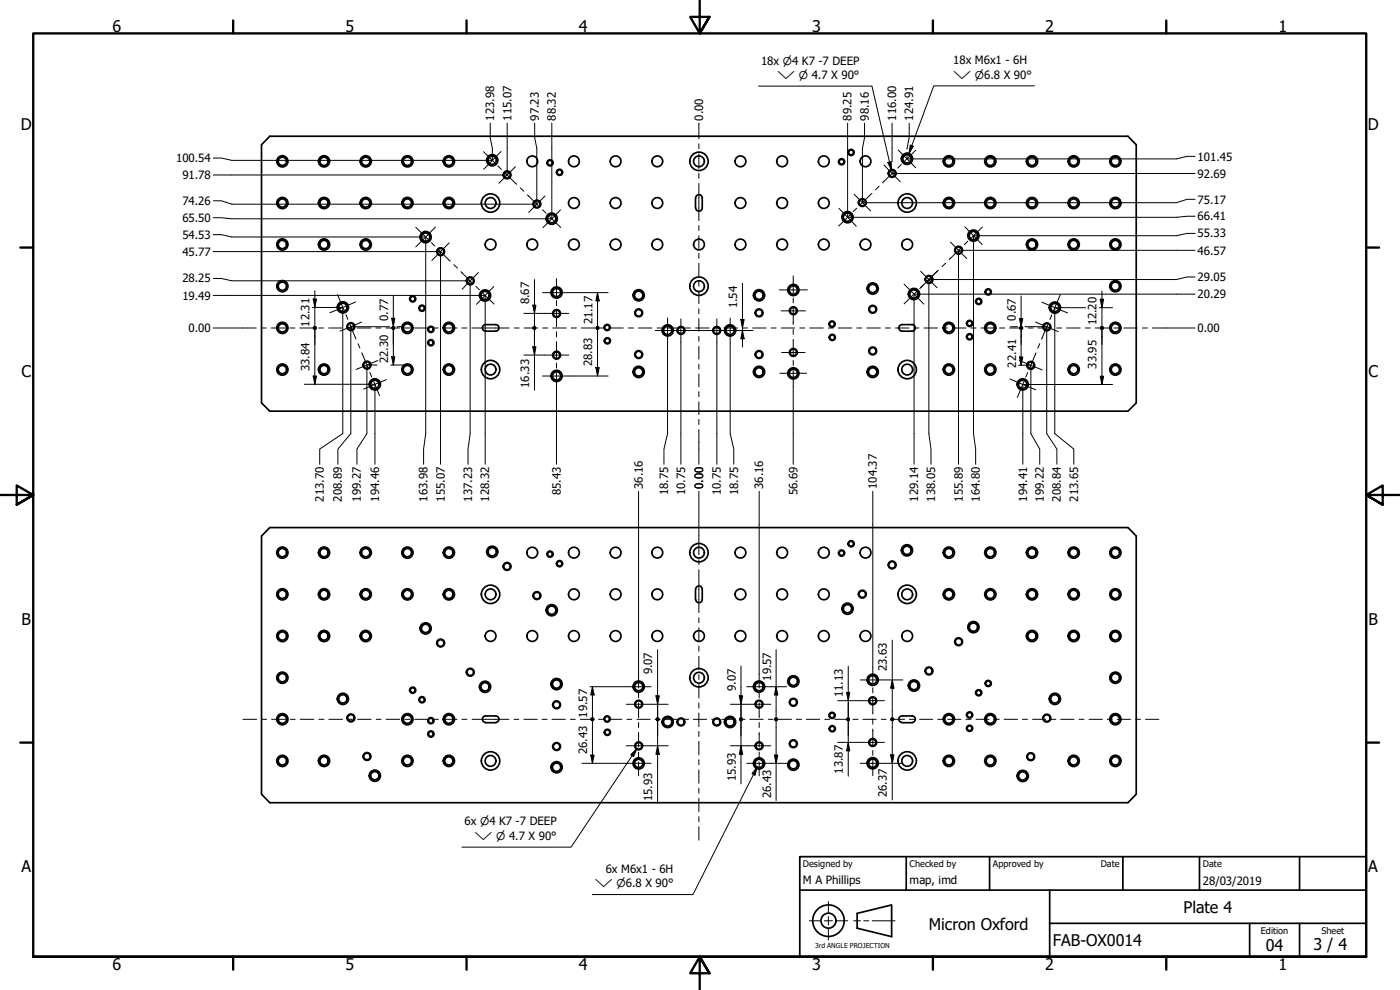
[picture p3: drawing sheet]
<svg xmlns="http://www.w3.org/2000/svg" width="420mm" height="297mm" viewBox="0 0 420 297" stroke-linecap="round" stroke-linejoin="round" font-family="sans-serif">
<defs><g id="words">
<g font-size="4.8">
<text x="33.7" y="9.6">6</text>
<text x="103.7" y="9.6">5</text>
<text x="173.7" y="9.6">4</text>
<text x="243.7" y="9.6">3</text>
<text x="313.7" y="9.6">2</text>
<text x="383.7" y="9.6">1</text>
<text x="6.2" y="38.9">D</text>
<text x="410.5" y="38.9">D</text>
<text x="6.4" y="113.1">C</text>
<text x="410.7" y="113.1">C</text>
<text x="6.4" y="187.4">B</text>
<text x="410.7" y="187.4">B</text>
<text x="6.4" y="261.7">A</text>
<text x="410.7" y="261.7">A</text>
<text x="355.2" y="273.9">Plate 4</text>
<text x="278.8" y="279">Micron Oxford</text>
<text x="316" y="283.8">FAB-OX0014</text>
<text x="379.9" y="285.3">04</text>
<text x="394.2" y="285">3 / 4</text>
<text x="33.7" y="290.9">6</text>
<text x="103.7" y="290.9">5</text>
<text x="173.7" y="290.9">4</text>
<text x="243.7" y="290.9">3</text>
<text x="313.7" y="290.9">2</text>
<text x="383.7" y="290.9">1</text>
</g>
<g font-size="3.4">
<text x="228.4" y="19.4">18x ⌀4 K7 -7 DEEP</text>
<text x="286.1" y="19.2">18x M6x1 - 6H</text>
<text x="148.3" y="36.2" transform="rotate(-90 148.3 36.2)">123.98</text>
<text x="153.5" y="36.2" transform="rotate(-90 153.5 36.2)">115.07</text>
<text x="161.7" y="36.2" transform="rotate(-90 161.7 36.2)">97.23</text>
<text x="166.8" y="36.2" transform="rotate(-90 166.8 36.2)">88.32</text>
<text x="211" y="36.2" transform="rotate(-90 211 36.2)">0.00</text>
<text x="255.6" y="36.2" transform="rotate(-90 255.6 36.2)">89.25</text>
<text x="260.7" y="36.2" transform="rotate(-90 260.7 36.2)">98.16</text>
<text x="269" y="36.2" transform="rotate(-90 269 36.2)">116.00</text>
<text x="274.1" y="36.2" transform="rotate(-90 274.1 36.2)">124.91</text>
<text x="52.8" y="48.6">100.54</text>
<text x="54.7" y="53.8">91.78</text>
<text x="359.4" y="53.3">92.69</text>
<text x="359.4" y="48.2">101.45</text>
<text x="54.7" y="61.5">74.26</text>
<text x="359.4" y="61.1">75.17</text>
<text x="54.7" y="71.7">54.53</text>
<text x="54.7" y="66.6">65.50</text>
<text x="359.4" y="71.2">55.33</text>
<text x="359.4" y="66.2">66.41</text>
<text x="54.7" y="76.8">45.77</text>
<text x="359.4" y="76.4">46.57</text>
<text x="54.7" y="89.9">19.49</text>
<text x="54.7" y="84.8">28.25</text>
<text x="359.4" y="89.5">20.29</text>
<text x="359.4" y="84.4">29.05</text>
<text x="158.8" y="91.3" transform="rotate(-90 158.8 91.3)">8.67</text>
<text x="221.2" y="92.4" transform="rotate(-90 221.2 92.4)">1.54</text>
<text x="56.6" y="99.6">0.00</text>
<text x="92.9" y="98" transform="rotate(-90 92.9 98)">12.31</text>
<text x="116.5" y="96.3" transform="rotate(-90 116.5 96.3)">0.77</text>
<text x="177.8" y="97.3" transform="rotate(-90 177.8 97.3)">21.17</text>
<text x="304.9" y="96.3" transform="rotate(-90 304.9 96.3)">0.67</text>
<text x="329.1" y="97.6" transform="rotate(-90 329.1 97.6)">12.20</text>
<text x="359.4" y="99.6">0.00</text>
<text x="92.9" y="111.4" transform="rotate(-90 92.9 111.4)">33.84</text>
<text x="116.5" y="109" transform="rotate(-90 116.5 109)">22.30</text>
<text x="177.7" y="109.9" transform="rotate(-90 177.7 109.9)">28.83</text>
<text x="304.9" y="110.3" transform="rotate(-90 304.9 110.3)">22.41</text>
<text x="329.1" y="110.6" transform="rotate(-90 329.1 110.6)">33.95</text>
<text x="158.8" y="116.3" transform="rotate(-90 158.8 116.3)">16.33</text>
<text x="168.3" y="148.6" transform="rotate(-90 168.3 148.6)">85.43</text>
<text x="192.9" y="146.7" transform="rotate(-90 192.9 146.7)">36.16</text>
<text x="200.5" y="148.6" transform="rotate(-90 200.5 148.6)">18.75</text>
<text x="205.6" y="148.6" transform="rotate(-90 205.6 148.6)">10.75</text>
<text x="211" y="146.7" transform="rotate(-90 211 146.7)">0.00</text>
<text x="216.3" y="148.6" transform="rotate(-90 216.3 148.6)">10.75</text>
<text x="221.5" y="148.6" transform="rotate(-90 221.5 148.6)">18.75</text>
<text x="229" y="146.7" transform="rotate(-90 229 146.7)">36.16</text>
<text x="239.3" y="148.6" transform="rotate(-90 239.3 148.6)">56.69</text>
<text x="263.1" y="146.7" transform="rotate(-90 263.1 146.7)">104.37</text>
<text x="97.2" y="150.5" transform="rotate(-90 97.2 150.5)">213.70</text>
<text x="102.6" y="150.5" transform="rotate(-90 102.6 150.5)">208.89</text>
<text x="108.3" y="150.5" transform="rotate(-90 108.3 150.5)">199.27</text>
<text x="113.8" y="150.5" transform="rotate(-90 113.8 150.5)">194.46</text>
<text x="128.3" y="150.5" transform="rotate(-90 128.3 150.5)">163.98</text>
<text x="133.5" y="150.5" transform="rotate(-90 133.5 150.5)">155.07</text>
<text x="141.7" y="150.5" transform="rotate(-90 141.7 150.5)">137.23</text>
<text x="146.8" y="150.5" transform="rotate(-90 146.8 150.5)">128.32</text>
<text x="275.6" y="150.5" transform="rotate(-90 275.6 150.5)">129.14</text>
<text x="280.7" y="150.5" transform="rotate(-90 280.7 150.5)">138.05</text>
<text x="288.9" y="150.5" transform="rotate(-90 288.9 150.5)">155.89</text>
<text x="294.1" y="150.5" transform="rotate(-90 294.1 150.5)">164.80</text>
<text x="308.2" y="150.5" transform="rotate(-90 308.2 150.5)">194.41</text>
<text x="313.3" y="150.5" transform="rotate(-90 313.3 150.5)">199.22</text>
<text x="318.4" y="150.5" transform="rotate(-90 318.4 150.5)">208.84</text>
<text x="323.5" y="150.5" transform="rotate(-90 323.5 150.5)">213.65</text>
<text x="195.8" y="202.4" transform="rotate(-90 195.8 202.4)">9.07</text>
<text x="266.2" y="201.4" transform="rotate(-90 266.2 201.4)">23.63</text>
<text x="220.8" y="207.2" transform="rotate(-90 220.8 207.2)">9.07</text>
<text x="231.4" y="204.3" transform="rotate(-90 231.4 204.3)">19.57</text>
<text x="253" y="209.2" transform="rotate(-90 253 209.2)">11.13</text>
<text x="176.2" y="215.3" transform="rotate(-90 176.2 215.3)">19.57</text>
<text x="176.2" y="226.3" transform="rotate(-90 176.2 226.3)">26.43</text>
<text x="253" y="232.1" transform="rotate(-90 253 232.1)">13.87</text>
<text x="220.8" y="234.4" transform="rotate(-90 220.8 234.4)">15.93</text>
<text x="231.4" y="239.4" transform="rotate(-90 231.4 239.4)">26.43</text>
<text x="266.2" y="239.3" transform="rotate(-90 266.2 239.3)">26.37</text>
<text x="195.8" y="240.3" transform="rotate(-90 195.8 240.3)">15.93</text>
<text x="139.4" y="247.6">6x ⌀4 K7 -7 DEEP</text>
<text x="181.8" y="261.9">6x M6x1 - 6H</text>
<text x="241" y="265.4">M A Phillips</text>
<text x="273" y="265.4">map, imd</text>
<text x="361" y="265.5">28/03/2019</text>
</g>
<g font-size="3.2">
<text x="233.2" y="23.7">⌵ ⌀ 4.7 X 90°</text>
<text x="286.1" y="23.6">⌵ ⌀6.8 X 90°</text>
<text x="142.4" y="252">⌵ ⌀ 4.7 X 90°</text>
<text x="178.5" y="266.2">⌵ ⌀6.8 X 90°</text>
</g>
<g font-size="2.7">
<text x="241" y="260.1">Designed by</text>
<text x="273" y="260.1">Checked by</text>
<text x="298" y="260.1">Approved by</text>
<text x="330.3" y="260">Date</text>
<text x="361" y="260">Date</text>
<text x="378.4" y="280.1">Edition</text>
<text x="396.6" y="280.1">Sheet</text>
</g>
<text font-size="2" x="244.6" y="284.5">3rd ANGLE PROJECTION</text>
</g></defs>
<!-- layer: Visible (ISO) -->
<g fill="none" stroke="#000" stroke-width=".51">
<path d="M81 40.9h257.5l2.5 2.5v77.5l-2.5 2.5h-257.5l-2.5-2.5v-77.5zM208.7 59.4v3M208.8 59.4a.98 .98 0 0 1 1-1 .98 .98 0 0 1 1 1M210.8 59.4v3M208.8 62.4a.98 .98 0 0 0 1 1 .98 .98 0 0 0 1-1M86 85.9a1.24 1.24 0 0 0-1.8-1.2 1.24 1.24 0 0 0-.3 2.1 1.24 1.24 0 0 0 2-.5l.1-.4M145.7 99.4h3M145.7 97.4h3M145.8 97.4a.98 .98 0 0 0-1 1 .98 .98 0 0 0 1 1M148.7 97.4a.98 .98 0 0 1 1 1 .98 .98 0 0 1-1 1M211.4 85.9a1.62 1.62 0 0 0-2.3-1.5 1.62 1.62 0 0 0-.4 2.7 1.62 1.62 0 0 0 2.6-.8l.1-.4M270.7 97.4a.98 .98 0 0 0-1 1 .98 .98 0 0 0 1 1"/>
<path d="M270.8 99.4h2.9M270.8 97.4h2.9M273.7 97.4a.98 .98 0 0 1 1 1 .98 .98 0 0 1-1 1M336 85.9a1.24 1.24 0 0 0-1.8-1.2 1.24 1.24 0 0 0-.3 2.1 1.24 1.24 0 0 0 2-.5l.1-.4M81 158.3h257.5l2.5 2.5v77.5l-2.5 2.5h-257.5l-2.5-2.5v-77.5zM208.7 176.8v3M208.8 176.8a.98 .98 0 0 1 1-1 .98 .98 0 0 1 1 1M210.8 176.8v3a.98 .98 0 0 1-1 1 .98 .98 0 0 1-1-1M254.5 163.1a.92 .92 0 0 1 1.3-.8 .92 .92 0 0 1 .3 1.5 .92 .92 0 0 1-1.5-.3l-.1-.4M145.7 216.8h3M145.7 214.8h3M145.8 214.8a.98 .98 0 0 0-1 1 .98 .98 0 0 0 1 1"/>
<path d="M148.7 214.8a.98 .98 0 0 1 1 1 .98 .98 0 0 1-1 1M270.7 214.8a.98 .98 0 0 0-1 1 .98 .98 0 0 0 1 1M270.8 216.8h2.9M270.8 214.8h2.9M273.7 214.8a.98 .98 0 0 1 1 1 .98 .98 0 0 1-1 1"/>
<circle cx="84.7" cy="48.4" r="1.24"/>
<circle cx="84.7" cy="48.4" r="1.68"/>
<circle cx="97.3" cy="48.4" r="1.24"/>
<circle cx="97.3" cy="48.4" r="1.68"/>
<circle cx="109.8" cy="48.4" r="1.24"/>
<circle cx="109.8" cy="48.4" r="1.68"/>
<circle cx="122.3" cy="48.4" r="1.24"/>
<circle cx="122.3" cy="48.4" r="1.68"/>
<circle cx="134.7" cy="48.4" r="1.24"/>
<circle cx="134.7" cy="48.4" r="1.68"/>
<circle cx="147.7" cy="48.1" r="1.24"/>
<circle cx="147.7" cy="48.1" r="1.68"/>
<circle cx="152.2" cy="52.5" r=".98"/>
<circle cx="152.2" cy="52.5" r="1.17"/>
<circle cx="159.7" cy="48.4" r="1.62"/>
<circle cx="165.1" cy="48.8" r=".73"/>
<circle cx="165.1" cy="48.8" r=".92"/>
<circle cx="167.9" cy="51.7" r=".73"/>
<circle cx="167.9" cy="51.7" r=".92"/>
<circle cx="172.2" cy="48.4" r="1.62"/>
<circle cx="184.8" cy="48.4" r="1.62"/>
<circle cx="197.3" cy="48.4" r="1.62"/>
<circle cx="209.8" cy="48.4" r="1.62"/>
<circle cx="209.8" cy="48.4" r="2.76"/>
<circle cx="222.2" cy="48.4" r="1.62"/>
<circle cx="234.7" cy="48.4" r="1.62"/>
<circle cx="247.2" cy="48.4" r="1.62"/>
<circle cx="252.6" cy="48.5" r=".73"/>
<circle cx="252.6" cy="48.5" r=".92"/>
<circle cx="255.4" cy="45.7" r=".73"/>
<circle cx="255.4" cy="45.7" r=".92"/>
<circle cx="259.7" cy="48.4" r="1.62"/>
<circle cx="267.7" cy="52" r=".98"/>
<circle cx="267.7" cy="52" r="1.17"/>
<circle cx="272.2" cy="47.6" r="1.24"/>
<circle cx="272.2" cy="47.6" r="1.68"/>
<circle cx="284.8" cy="48.4" r="1.24"/>
<circle cx="284.8" cy="48.4" r="1.68"/>
<circle cx="297.2" cy="48.4" r="1.24"/>
<circle cx="297.2" cy="48.4" r="1.68"/>
<circle cx="309.7" cy="48.4" r="1.24"/>
<circle cx="309.7" cy="48.4" r="1.68"/>
<circle cx="322.2" cy="48.4" r="1.24"/>
<circle cx="322.2" cy="48.4" r="1.68"/>
<circle cx="334.7" cy="48.4" r="1.24"/>
<circle cx="334.7" cy="48.4" r="1.68"/>
<circle cx="84.7" cy="60.9" r="1.24"/>
<circle cx="84.7" cy="73.4" r="1.24"/>
<circle cx="84.7" cy="73.4" r="1.68"/>
<circle cx="84.7" cy="60.9" r="1.68"/>
<circle cx="97.3" cy="60.9" r="1.24"/>
<circle cx="97.3" cy="73.4" r="1.24"/>
<circle cx="97.3" cy="73.4" r="1.68"/>
<circle cx="97.3" cy="60.9" r="1.68"/>
<circle cx="109.8" cy="60.9" r="1.24"/>
<circle cx="109.8" cy="73.4" r="1.24"/>
<circle cx="109.8" cy="73.4" r="1.68"/>
<circle cx="109.8" cy="60.9" r="1.68"/>
<circle cx="122.3" cy="60.9" r="1.24"/>
<circle cx="122.3" cy="60.9" r="1.68"/>
<circle cx="127.7" cy="71.1" r="1.24"/>
<circle cx="127.7" cy="71.1" r="1.68"/>
<circle cx="132.2" cy="75.5" r=".98"/>
<circle cx="132.2" cy="75.5" r="1.17"/>
<circle cx="134.7" cy="60.9" r="1.24"/>
<circle cx="134.7" cy="60.9" r="1.68"/>
<circle cx="147.2" cy="60.9" r="1.62"/>
<circle cx="147.2" cy="73.4" r="1.62"/>
<circle cx="147.2" cy="60.9" r="2.76"/>
<circle cx="159.7" cy="73.4" r="1.62"/>
<circle cx="161.1" cy="61.2" r=".98"/>
<circle cx="161.1" cy="61.2" r="1.17"/>
<circle cx="165.6" cy="65.6" r="1.24"/>
<circle cx="165.6" cy="65.6" r="1.68"/>
<circle cx="172.2" cy="73.4" r="1.62"/>
<circle cx="172.2" cy="60.9" r="1.62"/>
<circle cx="184.8" cy="60.9" r="1.62"/>
<circle cx="184.8" cy="73.4" r="1.62"/>
<circle cx="197.3" cy="73.4" r="1.62"/>
<circle cx="197.3" cy="60.9" r="1.62"/>
<circle cx="209.8" cy="73.4" r="1.62"/>
<circle cx="222.2" cy="73.4" r="1.62"/>
<circle cx="222.2" cy="60.9" r="1.62"/>
<circle cx="234.7" cy="73.4" r="1.62"/>
<circle cx="234.7" cy="60.9" r="1.62"/>
<circle cx="247.2" cy="60.9" r="1.62"/>
<circle cx="247.2" cy="73.4" r="1.62"/>
<circle cx="254.3" cy="65.2" r="1.24"/>
<circle cx="254.3" cy="65.2" r="1.68"/>
<circle cx="258.8" cy="60.8" r=".98"/>
<circle cx="258.8" cy="60.8" r="1.17"/>
<circle cx="259.7" cy="73.4" r="1.62"/>
<circle cx="272.3" cy="60.9" r="1.62"/>
<circle cx="272.3" cy="73.4" r="1.62"/>
<circle cx="272.3" cy="60.9" r="2.76"/>
<circle cx="284.8" cy="60.9" r="1.24"/>
<circle cx="284.8" cy="60.9" r="1.68"/>
<circle cx="287.7" cy="75.1" r=".98"/>
<circle cx="287.7" cy="75.1" r="1.17"/>
<circle cx="292.1" cy="70.7" r="1.24"/>
<circle cx="292.1" cy="70.7" r="1.68"/>
<circle cx="297.2" cy="60.9" r="1.24"/>
<circle cx="297.2" cy="60.9" r="1.68"/>
<circle cx="309.7" cy="60.9" r="1.24"/>
<circle cx="309.7" cy="73.4" r="1.24"/>
<circle cx="309.7" cy="73.4" r="1.68"/>
<circle cx="309.7" cy="60.9" r="1.68"/>
<circle cx="322.2" cy="60.9" r="1.24"/>
<circle cx="322.2" cy="73.4" r="1.24"/>
<circle cx="322.2" cy="60.9" r="1.68"/>
<circle cx="322.2" cy="73.4" r="1.68"/>
<circle cx="334.7" cy="60.9" r="1.24"/>
<circle cx="334.7" cy="73.4" r="1.24"/>
<circle cx="334.7" cy="73.4" r="1.68"/>
<circle cx="334.7" cy="60.9" r="1.68"/>
<circle cx="84.7" cy="98.4" r="1.24"/>
<circle cx="84.7" cy="85.9" r="1.68"/>
<circle cx="84.7" cy="98.4" r="1.68"/>
<circle cx="102.9" cy="92.2" r="1.24"/>
<circle cx="102.9" cy="92.2" r="1.68"/>
<circle cx="105.3" cy="98" r=".98"/>
<circle cx="105.3" cy="98" r="1.17"/>
<circle cx="122.3" cy="98.4" r="1.24"/>
<circle cx="122.3" cy="98.4" r="1.68"/>
<circle cx="123.9" cy="89.7" r=".73"/>
<circle cx="123.9" cy="89.7" r=".92"/>
<circle cx="126.7" cy="92.5" r=".73"/>
<circle cx="126.7" cy="92.5" r=".92"/>
<circle cx="129.3" cy="98.8" r=".73"/>
<circle cx="129.3" cy="98.8" r=".92"/>
<circle cx="134.7" cy="98.4" r="1.24"/>
<circle cx="134.7" cy="98.4" r="1.68"/>
<circle cx="141.1" cy="84.3" r=".98"/>
<circle cx="141.1" cy="84.3" r="1.17"/>
<circle cx="145.6" cy="88.7" r="1.24"/>
<circle cx="145.6" cy="88.7" r="1.68"/>
<circle cx="167" cy="87.8" r="1.24"/>
<circle cx="167" cy="94.1" r=".98"/>
<circle cx="167" cy="94.1" r="1.17"/>
<circle cx="167" cy="87.8" r="1.68"/>
<circle cx="182.2" cy="98.3" r=".73"/>
<circle cx="182.2" cy="98.3" r=".92"/>
<circle cx="191.7" cy="88.6" r="1.24"/>
<circle cx="191.7" cy="93.9" r=".98"/>
<circle cx="191.7" cy="93.9" r="1.17"/>
<circle cx="191.7" cy="88.6" r="1.68"/>
<circle cx="200.4" cy="99.1" r="1.24"/>
<circle cx="200.4" cy="99.1" r="1.68"/>
<circle cx="204.4" cy="99.1" r=".98"/>
<circle cx="204.4" cy="99.1" r="1.17"/>
<circle cx="209.8" cy="85.9" r="2.76"/>
<circle cx="215.1" cy="99.1" r=".98"/>
<circle cx="215.1" cy="99.1" r="1.17"/>
<circle cx="219.1" cy="99.1" r="1.24"/>
<circle cx="219.1" cy="99.1" r="1.68"/>
<circle cx="227.8" cy="88.6" r="1.24"/>
<circle cx="227.8" cy="93.9" r=".98"/>
<circle cx="227.8" cy="93.9" r="1.17"/>
<circle cx="227.8" cy="88.6" r="1.68"/>
<circle cx="238.1" cy="87" r="1.24"/>
<circle cx="238.1" cy="93.2" r=".98"/>
<circle cx="238.1" cy="93.2" r="1.17"/>
<circle cx="238.1" cy="87" r="1.68"/>
<circle cx="249.7" cy="97.2" r=".73"/>
<circle cx="249.7" cy="97.2" r=".92"/>
<circle cx="261.9" cy="86.6" r="1.24"/>
<circle cx="261.9" cy="92.8" r=".98"/>
<circle cx="261.9" cy="92.8" r="1.17"/>
<circle cx="261.9" cy="86.6" r="1.68"/>
<circle cx="274.3" cy="88.2" r="1.24"/>
<circle cx="274.3" cy="88.2" r="1.68"/>
<circle cx="278.8" cy="83.8" r=".98"/>
<circle cx="278.8" cy="83.8" r="1.17"/>
<circle cx="284.8" cy="98.4" r="1.24"/>
<circle cx="284.8" cy="98.4" r="1.68"/>
<circle cx="291" cy="97" r=".73"/>
<circle cx="291" cy="97" r=".92"/>
<circle cx="293.7" cy="90.4" r=".73"/>
<circle cx="293.7" cy="90.4" r=".92"/>
<circle cx="296.6" cy="87.6" r=".73"/>
<circle cx="296.6" cy="87.6" r=".92"/>
<circle cx="297.2" cy="98.4" r="1.24"/>
<circle cx="297.2" cy="98.4" r="1.68"/>
<circle cx="314.2" cy="98.1" r=".98"/>
<circle cx="314.2" cy="98.1" r="1.17"/>
<circle cx="316.6" cy="92.3" r="1.24"/>
<circle cx="316.6" cy="92.3" r="1.68"/>
<circle cx="334.7" cy="98.4" r="1.24"/>
<circle cx="334.7" cy="85.9" r="1.68"/>
<circle cx="334.7" cy="98.4" r="1.68"/>
<circle cx="84.7" cy="110.9" r="1.24"/>
<circle cx="84.7" cy="110.9" r="1.68"/>
<circle cx="97.3" cy="110.9" r="1.24"/>
<circle cx="97.3" cy="110.9" r="1.68"/>
<circle cx="110.1" cy="109.6" r=".98"/>
<circle cx="110.1" cy="109.6" r="1.17"/>
<circle cx="112.5" cy="115.3" r="1.24"/>
<circle cx="112.5" cy="115.3" r="1.68"/>
<circle cx="122.3" cy="110.9" r="1.24"/>
<circle cx="122.3" cy="110.9" r="1.68"/>
<circle cx="129.3" cy="102.8" r=".73"/>
<circle cx="129.3" cy="102.8" r=".92"/>
<circle cx="134.7" cy="110.9" r="1.24"/>
<circle cx="134.7" cy="110.9" r="1.68"/>
<circle cx="147.2" cy="110.9" r="1.62"/>
<circle cx="147.2" cy="110.9" r="2.76"/>
<circle cx="167" cy="112.8" r="1.24"/>
<circle cx="167" cy="106.6" r=".98"/>
<circle cx="167" cy="106.6" r="1.17"/>
<circle cx="167" cy="112.8" r="1.68"/>
<circle cx="182.3" cy="102.3" r=".73"/>
<circle cx="182.3" cy="102.3" r=".92"/>
<circle cx="191.7" cy="111.6" r="1.24"/>
<circle cx="191.7" cy="106.4" r=".98"/>
<circle cx="191.7" cy="106.4" r="1.17"/>
<circle cx="191.7" cy="111.6" r="1.68"/>
<circle cx="227.8" cy="111.6" r="1.24"/>
<circle cx="227.8" cy="106.4" r=".98"/>
<circle cx="227.8" cy="106.4" r="1.17"/>
<circle cx="227.8" cy="111.6" r="1.68"/>
<circle cx="238.1" cy="112" r="1.24"/>
<circle cx="238.1" cy="105.7" r=".98"/>
<circle cx="238.1" cy="105.7" r="1.17"/>
<circle cx="238.1" cy="112" r="1.68"/>
<circle cx="249.8" cy="101.2" r=".73"/>
<circle cx="249.8" cy="101.2" r=".92"/>
<circle cx="261.9" cy="111.6" r="1.24"/>
<circle cx="261.9" cy="105.3" r=".98"/>
<circle cx="261.9" cy="105.3" r="1.17"/>
<circle cx="261.9" cy="111.6" r="1.68"/>
<circle cx="272.3" cy="110.9" r="1.62"/>
<circle cx="272.3" cy="110.9" r="2.76"/>
<circle cx="284.8" cy="110.9" r="1.24"/>
<circle cx="284.8" cy="110.9" r="1.68"/>
<circle cx="291" cy="101" r=".73"/>
<circle cx="291" cy="101" r=".92"/>
<circle cx="297.2" cy="110.9" r="1.24"/>
<circle cx="297.2" cy="110.9" r="1.68"/>
<circle cx="306.9" cy="115.3" r="1.24"/>
<circle cx="306.9" cy="115.3" r="1.68"/>
<circle cx="309.3" cy="109.6" r=".98"/>
<circle cx="309.3" cy="109.6" r="1.17"/>
<circle cx="322.2" cy="110.9" r="1.24"/>
<circle cx="322.2" cy="110.9" r="1.68"/>
<circle cx="334.7" cy="110.9" r="1.24"/>
<circle cx="334.7" cy="110.9" r="1.68"/>
<circle cx="84.7" cy="165.8" r="1.24"/>
<circle cx="84.7" cy="178.3" r="1.24"/>
<circle cx="84.7" cy="165.8" r="1.68"/>
<circle cx="84.7" cy="178.3" r="1.68"/>
<circle cx="97.3" cy="165.8" r="1.24"/>
<circle cx="97.3" cy="178.3" r="1.24"/>
<circle cx="97.3" cy="178.3" r="1.68"/>
<circle cx="97.3" cy="165.8" r="1.68"/>
<circle cx="109.8" cy="165.8" r="1.24"/>
<circle cx="109.8" cy="178.3" r="1.24"/>
<circle cx="109.8" cy="178.3" r="1.68"/>
<circle cx="109.8" cy="165.8" r="1.68"/>
<circle cx="122.3" cy="165.8" r="1.24"/>
<circle cx="122.3" cy="178.3" r="1.24"/>
<circle cx="122.3" cy="178.3" r="1.68"/>
<circle cx="122.3" cy="165.8" r="1.68"/>
<circle cx="134.7" cy="165.8" r="1.24"/>
<circle cx="134.7" cy="178.3" r="1.24"/>
<circle cx="134.7" cy="178.3" r="1.68"/>
<circle cx="134.7" cy="165.8" r="1.68"/>
<circle cx="147.2" cy="178.3" r="1.62"/>
<circle cx="147.2" cy="178.3" r="2.76"/>
<circle cx="147.7" cy="165.6" r="1.24"/>
<circle cx="147.7" cy="165.6" r="1.68"/>
<circle cx="152.2" cy="169.9" r=".98"/>
<circle cx="152.2" cy="169.9" r="1.17"/>
<circle cx="159.7" cy="165.8" r="1.62"/>
<circle cx="161.1" cy="178.7" r=".98"/>
<circle cx="161.1" cy="178.7" r="1.17"/>
<circle cx="165.1" cy="166.3" r=".73"/>
<circle cx="165.1" cy="166.3" r=".92"/>
<circle cx="167.9" cy="169.1" r=".73"/>
<circle cx="167.9" cy="169.1" r=".92"/>
<circle cx="172.2" cy="165.8" r="1.62"/>
<circle cx="172.2" cy="178.3" r="1.62"/>
<circle cx="184.8" cy="178.3" r="1.62"/>
<circle cx="184.8" cy="165.8" r="1.62"/>
<circle cx="197.3" cy="178.3" r="1.62"/>
<circle cx="197.3" cy="165.8" r="1.62"/>
<circle cx="209.8" cy="165.8" r="1.62"/>
<circle cx="209.8" cy="165.8" r="2.76"/>
<circle cx="222.2" cy="165.8" r="1.62"/>
<circle cx="222.2" cy="178.3" r="1.62"/>
<circle cx="234.7" cy="178.3" r="1.62"/>
<circle cx="234.7" cy="165.8" r="1.62"/>
<circle cx="247.2" cy="178.3" r="1.62"/>
<circle cx="247.2" cy="165.8" r="1.62"/>
<circle cx="252.6" cy="165.9" r=".73"/>
<circle cx="252.6" cy="165.9" r=".92"/>
<circle cx="255.4" cy="163.1" r=".73"/>
<circle cx="258.8" cy="178.3" r=".98"/>
<circle cx="258.8" cy="178.3" r="1.17"/>
<circle cx="259.7" cy="165.8" r="1.62"/>
<circle cx="267.7" cy="169.5" r=".98"/>
<circle cx="267.7" cy="169.5" r="1.17"/>
<circle cx="272.2" cy="165.1" r="1.24"/>
<circle cx="272.2" cy="165.1" r="1.68"/>
<circle cx="272.3" cy="178.3" r="1.62"/>
<circle cx="272.3" cy="178.3" r="2.76"/>
<circle cx="284.8" cy="165.8" r="1.24"/>
<circle cx="284.8" cy="178.3" r="1.24"/>
<circle cx="284.8" cy="178.3" r="1.68"/>
<circle cx="284.8" cy="165.8" r="1.68"/>
<circle cx="297.2" cy="165.8" r="1.24"/>
<circle cx="297.2" cy="178.3" r="1.24"/>
<circle cx="297.2" cy="178.3" r="1.68"/>
<circle cx="297.2" cy="165.8" r="1.68"/>
<circle cx="309.7" cy="165.8" r="1.24"/>
<circle cx="309.7" cy="178.3" r="1.24"/>
<circle cx="309.7" cy="165.8" r="1.68"/>
<circle cx="309.7" cy="178.3" r="1.68"/>
<circle cx="322.2" cy="165.8" r="1.24"/>
<circle cx="322.2" cy="178.3" r="1.24"/>
<circle cx="322.2" cy="165.8" r="1.68"/>
<circle cx="322.2" cy="178.3" r="1.68"/>
<circle cx="334.7" cy="165.8" r="1.24"/>
<circle cx="334.7" cy="178.3" r="1.24"/>
<circle cx="334.7" cy="178.3" r="1.68"/>
<circle cx="334.7" cy="165.8" r="1.68"/>
<circle cx="84.7" cy="190.8" r="1.24"/>
<circle cx="84.7" cy="190.8" r="1.68"/>
<circle cx="97.3" cy="190.8" r="1.24"/>
<circle cx="97.3" cy="190.8" r="1.68"/>
<circle cx="109.8" cy="190.8" r="1.24"/>
<circle cx="109.8" cy="190.8" r="1.68"/>
<circle cx="127.7" cy="188.5" r="1.24"/>
<circle cx="127.7" cy="188.5" r="1.68"/>
<circle cx="132.2" cy="192.9" r=".98"/>
<circle cx="132.2" cy="192.9" r="1.17"/>
<circle cx="147.2" cy="190.8" r="1.62"/>
<circle cx="159.7" cy="190.8" r="1.62"/>
<circle cx="165.6" cy="183.1" r="1.24"/>
<circle cx="165.6" cy="183.1" r="1.68"/>
<circle cx="172.2" cy="190.8" r="1.62"/>
<circle cx="184.8" cy="190.8" r="1.62"/>
<circle cx="197.3" cy="190.8" r="1.62"/>
<circle cx="209.8" cy="190.8" r="1.62"/>
<circle cx="222.2" cy="190.8" r="1.62"/>
<circle cx="234.7" cy="190.8" r="1.62"/>
<circle cx="247.2" cy="190.8" r="1.62"/>
<circle cx="254.3" cy="182.6" r="1.24"/>
<circle cx="254.3" cy="182.6" r="1.68"/>
<circle cx="259.7" cy="190.8" r="1.62"/>
<circle cx="272.3" cy="190.8" r="1.62"/>
<circle cx="287.7" cy="192.5" r=".98"/>
<circle cx="287.7" cy="192.5" r="1.17"/>
<circle cx="292.1" cy="188.2" r="1.24"/>
<circle cx="292.1" cy="188.2" r="1.68"/>
<circle cx="309.7" cy="190.8" r="1.24"/>
<circle cx="309.7" cy="190.8" r="1.68"/>
<circle cx="322.2" cy="190.8" r="1.24"/>
<circle cx="322.2" cy="190.8" r="1.68"/>
<circle cx="334.7" cy="190.8" r="1.24"/>
<circle cx="334.7" cy="190.8" r="1.68"/>
<circle cx="84.7" cy="215.8" r="1.24"/>
<circle cx="84.7" cy="203.3" r="1.24"/>
<circle cx="84.7" cy="215.8" r="1.68"/>
<circle cx="84.7" cy="203.3" r="1.68"/>
<circle cx="102.9" cy="209.7" r="1.24"/>
<circle cx="102.9" cy="209.7" r="1.68"/>
<circle cx="105.3" cy="215.4" r=".98"/>
<circle cx="105.3" cy="215.4" r="1.17"/>
<circle cx="122.3" cy="215.8" r="1.24"/>
<circle cx="122.3" cy="215.8" r="1.68"/>
<circle cx="123.9" cy="207.1" r=".73"/>
<circle cx="123.9" cy="207.1" r=".92"/>
<circle cx="126.7" cy="209.9" r=".73"/>
<circle cx="126.7" cy="209.9" r=".92"/>
<circle cx="129.3" cy="216.2" r=".73"/>
<circle cx="129.3" cy="216.2" r=".92"/>
<circle cx="134.7" cy="215.8" r="1.24"/>
<circle cx="134.7" cy="215.8" r="1.68"/>
<circle cx="141.1" cy="201.7" r=".98"/>
<circle cx="141.1" cy="201.7" r="1.17"/>
<circle cx="145.6" cy="206.1" r="1.24"/>
<circle cx="145.6" cy="206.1" r="1.68"/>
<circle cx="167" cy="205.2" r="1.24"/>
<circle cx="167" cy="211.5" r=".98"/>
<circle cx="167" cy="211.5" r="1.17"/>
<circle cx="167" cy="205.2" r="1.68"/>
<circle cx="182.2" cy="215.7" r=".73"/>
<circle cx="182.2" cy="215.7" r=".92"/>
<circle cx="182.3" cy="219.7" r=".73"/>
<circle cx="182.3" cy="219.7" r=".92"/>
<circle cx="191.7" cy="206" r="1.24"/>
<circle cx="191.7" cy="211.3" r=".98"/>
<circle cx="191.7" cy="211.3" r="1.17"/>
<circle cx="191.7" cy="206" r="1.68"/>
<circle cx="200.4" cy="216.6" r="1.24"/>
<circle cx="200.4" cy="216.6" r="1.68"/>
<circle cx="204.4" cy="216.6" r=".98"/>
<circle cx="204.4" cy="216.6" r="1.17"/>
<circle cx="209.8" cy="203.3" r="1.62"/>
<circle cx="209.8" cy="203.3" r="2.76"/>
<circle cx="215.1" cy="216.6" r=".98"/>
<circle cx="215.1" cy="216.6" r="1.17"/>
<circle cx="219.1" cy="216.6" r="1.24"/>
<circle cx="219.1" cy="216.6" r="1.68"/>
<circle cx="227.8" cy="206" r="1.24"/>
<circle cx="227.8" cy="211.3" r=".98"/>
<circle cx="227.8" cy="211.3" r="1.17"/>
<circle cx="227.8" cy="206" r="1.68"/>
<circle cx="238.1" cy="204.4" r="1.24"/>
<circle cx="238.1" cy="210.7" r=".98"/>
<circle cx="238.1" cy="210.7" r="1.17"/>
<circle cx="238.1" cy="204.4" r="1.68"/>
<circle cx="249.7" cy="214.6" r=".73"/>
<circle cx="249.7" cy="214.6" r=".92"/>
<circle cx="249.8" cy="218.6" r=".73"/>
<circle cx="249.8" cy="218.6" r=".92"/>
<circle cx="261.9" cy="204" r="1.24"/>
<circle cx="261.9" cy="210.3" r=".98"/>
<circle cx="261.9" cy="210.3" r="1.17"/>
<circle cx="261.9" cy="204" r="1.68"/>
<circle cx="274.3" cy="205.7" r="1.24"/>
<circle cx="274.3" cy="205.7" r="1.68"/>
<circle cx="278.8" cy="201.3" r=".98"/>
<circle cx="278.8" cy="201.3" r="1.17"/>
<circle cx="284.8" cy="215.8" r="1.24"/>
<circle cx="284.8" cy="215.8" r="1.68"/>
<circle cx="291" cy="218.5" r=".73"/>
<circle cx="291" cy="214.5" r=".73"/>
<circle cx="291" cy="218.5" r=".92"/>
<circle cx="291" cy="214.5" r=".92"/>
<circle cx="293.7" cy="207.9" r=".73"/>
<circle cx="293.7" cy="207.9" r=".92"/>
<circle cx="296.6" cy="205.1" r=".73"/>
<circle cx="296.6" cy="205.1" r=".92"/>
<circle cx="297.2" cy="215.8" r="1.24"/>
<circle cx="297.2" cy="215.8" r="1.68"/>
<circle cx="314.2" cy="215.5" r=".98"/>
<circle cx="314.2" cy="215.5" r="1.17"/>
<circle cx="316.6" cy="209.7" r="1.24"/>
<circle cx="316.6" cy="209.7" r="1.68"/>
<circle cx="334.7" cy="215.8" r="1.24"/>
<circle cx="334.7" cy="203.3" r="1.24"/>
<circle cx="334.7" cy="215.8" r="1.68"/>
<circle cx="334.7" cy="203.3" r="1.68"/>
<circle cx="84.7" cy="228.3" r="1.24"/>
<circle cx="84.7" cy="228.3" r="1.68"/>
<circle cx="97.3" cy="228.3" r="1.24"/>
<circle cx="97.3" cy="228.3" r="1.68"/>
<circle cx="110.1" cy="227" r=".98"/>
<circle cx="110.1" cy="227" r="1.17"/>
<circle cx="112.5" cy="232.7" r="1.24"/>
<circle cx="112.5" cy="232.7" r="1.68"/>
<circle cx="122.3" cy="228.3" r="1.24"/>
<circle cx="122.3" cy="228.3" r="1.68"/>
<circle cx="129.3" cy="220.2" r=".73"/>
<circle cx="129.3" cy="220.2" r=".92"/>
<circle cx="134.7" cy="228.3" r="1.24"/>
<circle cx="134.7" cy="228.3" r="1.68"/>
<circle cx="147.2" cy="228.3" r="1.62"/>
<circle cx="147.2" cy="228.3" r="2.76"/>
<circle cx="167" cy="230.2" r="1.24"/>
<circle cx="167" cy="224" r=".98"/>
<circle cx="167" cy="224" r="1.17"/>
<circle cx="167" cy="230.2" r="1.68"/>
<circle cx="191.7" cy="229.1" r="1.24"/>
<circle cx="191.7" cy="223.8" r=".98"/>
<circle cx="191.7" cy="223.8" r="1.17"/>
<circle cx="191.7" cy="229.1" r="1.68"/>
<circle cx="227.8" cy="229.1" r="1.24"/>
<circle cx="227.8" cy="223.8" r=".98"/>
<circle cx="227.8" cy="223.8" r="1.17"/>
<circle cx="227.8" cy="229.1" r="1.68"/>
<circle cx="238.1" cy="229.4" r="1.24"/>
<circle cx="238.1" cy="223.2" r=".98"/>
<circle cx="238.1" cy="223.2" r="1.17"/>
<circle cx="238.1" cy="229.4" r="1.68"/>
<circle cx="261.9" cy="229" r="1.24"/>
<circle cx="261.9" cy="222.8" r=".98"/>
<circle cx="261.9" cy="222.8" r="1.17"/>
<circle cx="261.9" cy="229" r="1.68"/>
<circle cx="272.3" cy="228.3" r="1.62"/>
<circle cx="272.3" cy="228.3" r="2.76"/>
<circle cx="284.8" cy="228.3" r="1.24"/>
<circle cx="284.8" cy="228.3" r="1.68"/>
<circle cx="297.2" cy="228.3" r="1.24"/>
<circle cx="297.2" cy="228.3" r="1.68"/>
<circle cx="306.9" cy="232.8" r="1.24"/>
<circle cx="306.9" cy="232.8" r="1.68"/>
<circle cx="309.3" cy="227" r=".98"/>
<circle cx="309.3" cy="227" r="1.17"/>
<circle cx="322.2" cy="228.3" r="1.24"/>
<circle cx="322.2" cy="228.3" r="1.68"/>
<circle cx="334.7" cy="228.3" r="1.24"/>
<circle cx="334.7" cy="228.3" r="1.68"/>
</g>
<!-- layer: Visible Narrow (ISO) -->
<g fill="none" stroke="#000" stroke-width=".38">
<path d="M86.2 48.7a1.49 1.49 0 0 0-1.2-1.8 1.49 1.49 0 0 0-1.7 1.2 1.49 1.49 0 0 0 1.2 1.8M98.7 48.7a1.49 1.49 0 0 0-1.2-1.8 1.49 1.49 0 0 0-1.7 1.2 1.49 1.49 0 0 0 1.2 1.8M111.2 48.7a1.49 1.49 0 0 0-1.2-1.8 1.49 1.49 0 0 0-1.7 1.2 1.49 1.49 0 0 0 1.2 1.8M123.7 48.7a1.49 1.49 0 0 0-1.2-1.8 1.49 1.49 0 0 0-1.7 1.2 1.49 1.49 0 0 0 1.2 1.8M136.2 48.7a1.49 1.49 0 0 0-1.2-1.8 1.49 1.49 0 0 0-1.8 1.2 1.49 1.49 0 0 0 1.3 1.8M149.2 48.3a1.49 1.49 0 0 0-1.2-1.7 1.49 1.49 0 0 0-1.7 1.2 1.49 1.49 0 0 0 1.2 1.8M273.7 47.9a1.49 1.49 0 0 0-1.2-1.7 1.49 1.49 0 0 0-1.8 1.2 1.49 1.49 0 0 0 1.2 1.7M286.2 48.7a1.49 1.49 0 0 0-1.2-1.8 1.49 1.49 0 0 0-1.7 1.2 1.49 1.49 0 0 0 1.2 1.8M298.7 48.7a1.49 1.49 0 0 0-1.2-1.8 1.49 1.49 0 0 0-1.8 1.2 1.49 1.49 0 0 0 1.3 1.8M311.2 48.7a1.49 1.49 0 0 0-1.2-1.8 1.49 1.49 0 0 0-1.7 1.2 1.49 1.49 0 0 0 1.2 1.8M323.7 48.7a1.49 1.49 0 0 0-1.2-1.8 1.49 1.49 0 0 0-1.7 1.2 1.49 1.49 0 0 0 1.2 1.8M336.2 48.7a1.49 1.49 0 0 0-1.2-1.8 1.49 1.49 0 0 0-1.7 1.2 1.49 1.49 0 0 0 1.2 1.8"/>
<path d="M86.2 73.6a1.49 1.49 0 0 0-1.2-1.7 1.49 1.49 0 0 0-1.7 1.2 1.49 1.49 0 0 0 1.2 1.7M86.2 61.2a1.49 1.49 0 0 0-1.2-1.8 1.49 1.49 0 0 0-1.7 1.3 1.49 1.49 0 0 0 1.2 1.7M98.7 73.6a1.49 1.49 0 0 0-1.2-1.7 1.49 1.49 0 0 0-1.7 1.2 1.49 1.49 0 0 0 1.2 1.7M98.7 61.2a1.49 1.49 0 0 0-1.2-1.8 1.49 1.49 0 0 0-1.7 1.3 1.49 1.49 0 0 0 1.2 1.7M111.2 61.2a1.49 1.49 0 0 0-1.2-1.8 1.49 1.49 0 0 0-1.7 1.3 1.49 1.49 0 0 0 1.2 1.7M111.2 73.6a1.49 1.49 0 0 0-1.2-1.7 1.49 1.49 0 0 0-1.7 1.2 1.49 1.49 0 0 0 1.2 1.7M123.7 61.2a1.49 1.49 0 0 0-1.2-1.8 1.49 1.49 0 0 0-1.7 1.3 1.49 1.49 0 0 0 1.2 1.7M129.2 71.4a1.49 1.49 0 0 0-1.2-1.7 1.49 1.49 0 0 0-1.7 1.2 1.49 1.49 0 0 0 1.2 1.7M136.2 61.2a1.49 1.49 0 0 0-1.2-1.8 1.49 1.49 0 0 0-1.8 1.3 1.49 1.49 0 0 0 1.3 1.7M167 65.9a1.49 1.49 0 0 0-1.2-1.8 1.49 1.49 0 0 0-1.7 1.3 1.49 1.49 0 0 0 1.2 1.7M255.8 65.4a1.49 1.49 0 0 0-1.2-1.7 1.49 1.49 0 0 0-1.7 1.2 1.49 1.49 0 0 0 1.2 1.7M286.2 61.2a1.49 1.49 0 0 0-1.2-1.8 1.49 1.49 0 0 0-1.7 1.3 1.49 1.49 0 0 0 1.2 1.7"/>
<path d="M293.6 71a1.49 1.49 0 0 0-1.2-1.8 1.49 1.49 0 0 0-1.7 1.2 1.49 1.49 0 0 0 1.2 1.8M298.7 61.2a1.49 1.49 0 0 0-1.2-1.8 1.49 1.49 0 0 0-1.8 1.3 1.49 1.49 0 0 0 1.3 1.7M311.2 73.6a1.49 1.49 0 0 0-1.2-1.7 1.49 1.49 0 0 0-1.7 1.2 1.49 1.49 0 0 0 1.2 1.7M311.2 61.2a1.49 1.49 0 0 0-1.2-1.8 1.49 1.49 0 0 0-1.7 1.3 1.49 1.49 0 0 0 1.2 1.7M323.7 73.6a1.49 1.49 0 0 0-1.2-1.7 1.49 1.49 0 0 0-1.7 1.2 1.49 1.49 0 0 0 1.2 1.7M323.7 61.2a1.49 1.49 0 0 0-1.2-1.8 1.49 1.49 0 0 0-1.7 1.3 1.49 1.49 0 0 0 1.2 1.7M336.2 73.6a1.49 1.49 0 0 0-1.2-1.7 1.49 1.49 0 0 0-1.7 1.2 1.49 1.49 0 0 0 1.2 1.7M336.2 61.2a1.49 1.49 0 0 0-1.2-1.8 1.49 1.49 0 0 0-1.7 1.3 1.49 1.49 0 0 0 1.2 1.7M86.2 98.6a1.49 1.49 0 0 0-1.2-1.7 1.49 1.49 0 0 0-1.7 1.2 1.49 1.49 0 0 0 1.2 1.7M86.2 86.1a1.49 1.49 0 0 0-1.2-1.7 1.49 1.49 0 0 0-1.7 1.2 1.49 1.49 0 0 0 1.2 1.7M104.4 92.5a1.49 1.49 0 0 0-1.2-1.7 1.49 1.49 0 0 0-1.8 1.2 1.49 1.49 0 0 0 1.2 1.7M123.7 98.6a1.49 1.49 0 0 0-1.2-1.7 1.49 1.49 0 0 0-1.7 1.2 1.49 1.49 0 0 0 1.2 1.7"/>
<path d="M136.2 98.6a1.49 1.49 0 0 0-1.2-1.7 1.49 1.49 0 0 0-1.8 1.2 1.49 1.49 0 0 0 1.3 1.7M147 88.9a1.49 1.49 0 0 0-1.2-1.7 1.49 1.49 0 0 0-1.7 1.2 1.49 1.49 0 0 0 1.2 1.7M168.5 88a1.49 1.49 0 0 0-1.2-1.7 1.49 1.49 0 0 0-1.7 1.2 1.49 1.49 0 0 0 1.2 1.7M193.1 88.9a1.49 1.49 0 0 0-1.2-1.8 1.49 1.49 0 0 0-1.7 1.2 1.49 1.49 0 0 0 1.2 1.8M201.8 99.4a1.49 1.49 0 0 0-1.2-1.7 1.49 1.49 0 0 0-1.7 1.2 1.49 1.49 0 0 0 1.2 1.7M220.6 99.4a1.49 1.49 0 0 0-1.2-1.7 1.49 1.49 0 0 0-1.8 1.2 1.49 1.49 0 0 0 1.2 1.7M229.3 88.9a1.49 1.49 0 0 0-1.2-1.8 1.49 1.49 0 0 0-1.8 1.2 1.49 1.49 0 0 0 1.2 1.8M239.6 87.3a1.49 1.49 0 0 0-1.2-1.8 1.49 1.49 0 0 0-1.8 1.3 1.49 1.49 0 0 0 1.2 1.7M263.4 86.8a1.49 1.49 0 0 0-1.2-1.7 1.49 1.49 0 0 0-1.8 1.2 1.49 1.49 0 0 0 1.2 1.7M275.8 88.5a1.49 1.49 0 0 0-1.3-1.8 1.49 1.49 0 0 0-1.7 1.3 1.49 1.49 0 0 0 1.2 1.7M286.2 98.6a1.49 1.49 0 0 0-1.2-1.7 1.49 1.49 0 0 0-1.7 1.2 1.49 1.49 0 0 0 1.2 1.7M298.7 98.6a1.49 1.49 0 0 0-1.2-1.7 1.49 1.49 0 0 0-1.8 1.2 1.49 1.49 0 0 0 1.3 1.7"/>
<path d="M318 92.5a1.49 1.49 0 0 0-1.2-1.7 1.49 1.49 0 0 0-1.7 1.2 1.49 1.49 0 0 0 1.2 1.8M336.2 98.6a1.49 1.49 0 0 0-1.2-1.7 1.49 1.49 0 0 0-1.7 1.2 1.49 1.49 0 0 0 1.2 1.7M336.2 86.1a1.49 1.49 0 0 0-1.2-1.7 1.49 1.49 0 0 0-1.7 1.2 1.49 1.49 0 0 0 1.2 1.7M86.2 111.1a1.49 1.49 0 0 0-1.2-1.7 1.49 1.49 0 0 0-1.7 1.2 1.49 1.49 0 0 0 1.2 1.8M98.7 111.1a1.49 1.49 0 0 0-1.2-1.7 1.49 1.49 0 0 0-1.7 1.2 1.49 1.49 0 0 0 1.2 1.8M114 115.6a1.49 1.49 0 0 0-1.3-1.7 1.49 1.49 0 0 0-1.7 1.2 1.49 1.49 0 0 0 1.2 1.7M123.7 111.1a1.49 1.49 0 0 0-1.2-1.7 1.49 1.49 0 0 0-1.7 1.2 1.49 1.49 0 0 0 1.2 1.8M136.2 111.1a1.49 1.49 0 0 0-1.2-1.7 1.49 1.49 0 0 0-1.8 1.2 1.49 1.49 0 0 0 1.3 1.8M168.5 113.1a1.49 1.49 0 0 0-1.2-1.8 1.49 1.49 0 0 0-1.7 1.2 1.49 1.49 0 0 0 1.2 1.8M193.1 111.8a1.49 1.49 0 0 0-1.2-1.7 1.49 1.49 0 0 0-1.7 1.2 1.49 1.49 0 0 0 1.2 1.8M229.3 111.8a1.49 1.49 0 0 0-1.2-1.7 1.49 1.49 0 0 0-1.8 1.2 1.49 1.49 0 0 0 1.2 1.8M239.6 112.3a1.49 1.49 0 0 0-1.2-1.7 1.49 1.49 0 0 0-1.8 1.2 1.49 1.49 0 0 0 1.2 1.7"/>
<path d="M263.4 111.8a1.49 1.49 0 0 0-1.2-1.7 1.49 1.49 0 0 0-1.8 1.2 1.49 1.49 0 0 0 1.2 1.8M286.2 111.1a1.49 1.49 0 0 0-1.2-1.7 1.49 1.49 0 0 0-1.7 1.2 1.49 1.49 0 0 0 1.2 1.8M298.7 111.1a1.49 1.49 0 0 0-1.2-1.7 1.49 1.49 0 0 0-1.8 1.2 1.49 1.49 0 0 0 1.3 1.8M308.4 115.6a1.49 1.49 0 0 0-1.2-1.7 1.49 1.49 0 0 0-1.7 1.2 1.49 1.49 0 0 0 1.2 1.7M323.7 111.1a1.49 1.49 0 0 0-1.2-1.7 1.49 1.49 0 0 0-1.7 1.2 1.49 1.49 0 0 0 1.2 1.8M336.2 111.1a1.49 1.49 0 0 0-1.2-1.7 1.49 1.49 0 0 0-1.7 1.2 1.49 1.49 0 0 0 1.2 1.8M86.2 166.1a1.49 1.49 0 0 0-1.2-1.8 1.49 1.49 0 0 0-1.7 1.3 1.49 1.49 0 0 0 1.2 1.7M86.2 178.6a1.49 1.49 0 0 0-1.2-1.7 1.49 1.49 0 0 0-1.7 1.2 1.49 1.49 0 0 0 1.2 1.7M98.7 166.1a1.49 1.49 0 0 0-1.2-1.8 1.49 1.49 0 0 0-1.7 1.3 1.49 1.49 0 0 0 1.2 1.7M98.7 178.6a1.49 1.49 0 0 0-1.2-1.7 1.49 1.49 0 0 0-1.7 1.2 1.49 1.49 0 0 0 1.2 1.7M111.2 178.6a1.49 1.49 0 0 0-1.2-1.7 1.49 1.49 0 0 0-1.7 1.2 1.49 1.49 0 0 0 1.2 1.7M111.2 166.1a1.49 1.49 0 0 0-1.2-1.8 1.49 1.49 0 0 0-1.7 1.3 1.49 1.49 0 0 0 1.2 1.7"/>
<path d="M123.7 178.6a1.49 1.49 0 0 0-1.2-1.7 1.49 1.49 0 0 0-1.7 1.2 1.49 1.49 0 0 0 1.2 1.7M123.7 166.1a1.49 1.49 0 0 0-1.2-1.8 1.49 1.49 0 0 0-1.7 1.3 1.49 1.49 0 0 0 1.2 1.7M136.2 178.6a1.49 1.49 0 0 0-1.2-1.7 1.49 1.49 0 0 0-1.8 1.2 1.49 1.49 0 0 0 1.3 1.7M136.2 166.1a1.49 1.49 0 0 0-1.2-1.8 1.49 1.49 0 0 0-1.8 1.3 1.49 1.49 0 0 0 1.3 1.7M149.2 165.8a1.49 1.49 0 0 0-1.2-1.7 1.49 1.49 0 0 0-1.7 1.2 1.49 1.49 0 0 0 1.2 1.7M273.7 165.4a1.49 1.49 0 0 0-1.2-1.8 1.49 1.49 0 0 0-1.8 1.3 1.49 1.49 0 0 0 1.2 1.7M286.2 178.6a1.49 1.49 0 0 0-1.2-1.7 1.49 1.49 0 0 0-1.7 1.2 1.49 1.49 0 0 0 1.2 1.7M286.2 166.1a1.49 1.49 0 0 0-1.2-1.8 1.49 1.49 0 0 0-1.7 1.3 1.49 1.49 0 0 0 1.2 1.7M298.7 178.6a1.49 1.49 0 0 0-1.2-1.7 1.49 1.49 0 0 0-1.8 1.2 1.49 1.49 0 0 0 1.3 1.7M298.7 166.1a1.49 1.49 0 0 0-1.2-1.8 1.49 1.49 0 0 0-1.8 1.3 1.49 1.49 0 0 0 1.3 1.7M311.2 166.1a1.49 1.49 0 0 0-1.2-1.8 1.49 1.49 0 0 0-1.7 1.3 1.49 1.49 0 0 0 1.2 1.7M311.2 178.6a1.49 1.49 0 0 0-1.2-1.7 1.49 1.49 0 0 0-1.7 1.2 1.49 1.49 0 0 0 1.2 1.7"/>
<path d="M323.7 166.1a1.49 1.49 0 0 0-1.2-1.8 1.49 1.49 0 0 0-1.7 1.3 1.49 1.49 0 0 0 1.2 1.7M323.7 178.6a1.49 1.49 0 0 0-1.2-1.7 1.49 1.49 0 0 0-1.7 1.2 1.49 1.49 0 0 0 1.2 1.7M336.2 166.1a1.49 1.49 0 0 0-1.2-1.8 1.49 1.49 0 0 0-1.7 1.3 1.49 1.49 0 0 0 1.2 1.7M336.2 178.6a1.49 1.49 0 0 0-1.2-1.7 1.49 1.49 0 0 0-1.7 1.2 1.49 1.49 0 0 0 1.2 1.7M86.2 191.1a1.49 1.49 0 0 0-1.2-1.7 1.49 1.49 0 0 0-1.7 1.2 1.49 1.49 0 0 0 1.2 1.7M98.7 191.1a1.49 1.49 0 0 0-1.2-1.7 1.49 1.49 0 0 0-1.7 1.2 1.49 1.49 0 0 0 1.2 1.7M111.2 191.1a1.49 1.49 0 0 0-1.2-1.7 1.49 1.49 0 0 0-1.7 1.2 1.49 1.49 0 0 0 1.2 1.7M129.2 188.8a1.49 1.49 0 0 0-1.2-1.7 1.49 1.49 0 0 0-1.7 1.2 1.49 1.49 0 0 0 1.2 1.7M167 183.3a1.49 1.49 0 0 0-1.2-1.7 1.49 1.49 0 0 0-1.7 1.2 1.49 1.49 0 0 0 1.2 1.8M255.8 182.9a1.49 1.49 0 0 0-1.2-1.7 1.49 1.49 0 0 0-1.7 1.2 1.49 1.49 0 0 0 1.2 1.7M293.6 188.4a1.49 1.49 0 0 0-1.2-1.7 1.49 1.49 0 0 0-1.7 1.2 1.49 1.49 0 0 0 1.2 1.7M311.2 191.1a1.49 1.49 0 0 0-1.2-1.7 1.49 1.49 0 0 0-1.7 1.2 1.49 1.49 0 0 0 1.2 1.7"/>
<path d="M323.7 191.1a1.49 1.49 0 0 0-1.2-1.7 1.49 1.49 0 0 0-1.7 1.2 1.49 1.49 0 0 0 1.2 1.7M336.2 191.1a1.49 1.49 0 0 0-1.2-1.7 1.49 1.49 0 0 0-1.7 1.2 1.49 1.49 0 0 0 1.2 1.7M86.2 216a1.49 1.49 0 0 0-1.2-1.7 1.49 1.49 0 0 0-1.7 1.2 1.49 1.49 0 0 0 1.2 1.8M86.2 203.6a1.49 1.49 0 0 0-1.2-1.7 1.49 1.49 0 0 0-1.7 1.2 1.49 1.49 0 0 0 1.2 1.7M104.4 210a1.49 1.49 0 0 0-1.2-1.8 1.49 1.49 0 0 0-1.8 1.2 1.49 1.49 0 0 0 1.2 1.8M123.7 216a1.49 1.49 0 0 0-1.2-1.7 1.49 1.49 0 0 0-1.7 1.2 1.49 1.49 0 0 0 1.2 1.8M136.2 216a1.49 1.49 0 0 0-1.2-1.7 1.49 1.49 0 0 0-1.8 1.2 1.49 1.49 0 0 0 1.3 1.8M147 206.3a1.49 1.49 0 0 0-1.2-1.7 1.49 1.49 0 0 0-1.7 1.2 1.49 1.49 0 0 0 1.2 1.7M168.5 205.5a1.49 1.49 0 0 0-1.2-1.7 1.49 1.49 0 0 0-1.7 1.2 1.49 1.49 0 0 0 1.2 1.7M193.1 206.3a1.49 1.49 0 0 0-1.2-1.8 1.49 1.49 0 0 0-1.7 1.3 1.49 1.49 0 0 0 1.2 1.7M201.8 216.9a1.49 1.49 0 0 0-1.2-1.8 1.49 1.49 0 0 0-1.7 1.3 1.49 1.49 0 0 0 1.2 1.7M220.6 216.9a1.49 1.49 0 0 0-1.2-1.8 1.49 1.49 0 0 0-1.8 1.3 1.49 1.49 0 0 0 1.2 1.7"/>
<path d="M229.3 206.3a1.49 1.49 0 0 0-1.2-1.8 1.49 1.49 0 0 0-1.8 1.3 1.49 1.49 0 0 0 1.2 1.7M239.6 204.7a1.49 1.49 0 0 0-1.2-1.7 1.49 1.49 0 0 0-1.8 1.2 1.49 1.49 0 0 0 1.2 1.7M263.4 204.2a1.49 1.49 0 0 0-1.2-1.7 1.49 1.49 0 0 0-1.8 1.2 1.49 1.49 0 0 0 1.2 1.7M275.8 206a1.49 1.49 0 0 0-1.3-1.8 1.49 1.49 0 0 0-1.7 1.2 1.49 1.49 0 0 0 1.2 1.8M286.2 216a1.49 1.49 0 0 0-1.2-1.7 1.49 1.49 0 0 0-1.7 1.2 1.49 1.49 0 0 0 1.2 1.8M298.7 216a1.49 1.49 0 0 0-1.2-1.7 1.49 1.49 0 0 0-1.8 1.2 1.49 1.49 0 0 0 1.3 1.8M318 210a1.49 1.49 0 0 0-1.2-1.8 1.49 1.49 0 0 0-1.7 1.2 1.49 1.49 0 0 0 1.2 1.8M336.2 216a1.49 1.49 0 0 0-1.2-1.7 1.49 1.49 0 0 0-1.7 1.2 1.49 1.49 0 0 0 1.2 1.8M336.2 203.6a1.49 1.49 0 0 0-1.2-1.7 1.49 1.49 0 0 0-1.7 1.2 1.49 1.49 0 0 0 1.2 1.7M86.2 228.6a1.49 1.49 0 0 0-1.2-1.8 1.49 1.49 0 0 0-1.7 1.2 1.49 1.49 0 0 0 1.2 1.8M98.7 228.6a1.49 1.49 0 0 0-1.2-1.8 1.49 1.49 0 0 0-1.7 1.2 1.49 1.49 0 0 0 1.2 1.8M114 233a1.49 1.49 0 0 0-1.3-1.7 1.49 1.49 0 0 0-1.7 1.2 1.49 1.49 0 0 0 1.2 1.7"/>
<path d="M123.7 228.6a1.49 1.49 0 0 0-1.2-1.8 1.49 1.49 0 0 0-1.7 1.2 1.49 1.49 0 0 0 1.2 1.8M136.2 228.6a1.49 1.49 0 0 0-1.2-1.8 1.49 1.49 0 0 0-1.8 1.2 1.49 1.49 0 0 0 1.3 1.8M168.5 230.5a1.49 1.49 0 0 0-1.2-1.8 1.49 1.49 0 0 0-1.7 1.2 1.49 1.49 0 0 0 1.2 1.8M193.1 229.3a1.49 1.49 0 0 0-1.2-1.7 1.49 1.49 0 0 0-1.7 1.2 1.49 1.49 0 0 0 1.2 1.7M229.3 229.3a1.49 1.49 0 0 0-1.2-1.7 1.49 1.49 0 0 0-1.8 1.2 1.49 1.49 0 0 0 1.2 1.7M239.6 229.7a1.49 1.49 0 0 0-1.2-1.7 1.49 1.49 0 0 0-1.8 1.2 1.49 1.49 0 0 0 1.2 1.7M263.4 229.3a1.49 1.49 0 0 0-1.2-1.8 1.49 1.49 0 0 0-1.8 1.2 1.49 1.49 0 0 0 1.2 1.8M286.2 228.6a1.49 1.49 0 0 0-1.2-1.8 1.49 1.49 0 0 0-1.7 1.2 1.49 1.49 0 0 0 1.2 1.8M298.7 228.6a1.49 1.49 0 0 0-1.2-1.8 1.49 1.49 0 0 0-1.8 1.2 1.49 1.49 0 0 0 1.3 1.8M308.4 233.1a1.49 1.49 0 0 0-1.2-1.8 1.49 1.49 0 0 0-1.7 1.2 1.49 1.49 0 0 0 1.2 1.8M323.7 228.6a1.49 1.49 0 0 0-1.2-1.8 1.49 1.49 0 0 0-1.7 1.2 1.49 1.49 0 0 0 1.2 1.8M336.2 228.6a1.49 1.49 0 0 0-1.2-1.8 1.49 1.49 0 0 0-1.7 1.2 1.49 1.49 0 0 0 1.2 1.8"/>
</g>
<!-- layer: Border (ISO) -->
<g fill="none" stroke="#000" stroke-width=".7">
<path d="M70 6.1v3.9M140 6.1v3.9M210 0v10l-2.9-4.9h5.8l-2.9 4.9 2.9-4.9M280 6.1v3.9M350 6.1v3.9M6.1 74.3h3.9M410 74.3h3.9M0 148.5h10l-5-2.8v5.7l5-2.9-5 2.9M420 148.5h-10l5-2.8v5.7l-5-2.9 5 2.9M6.1 222.8h3.9M410 222.8h3.9M10 287.1v-277.1h400v277.1h-400h400"/>
<path d="M70 287.1v3.8M140 287.1v3.8M212.9 292l-2.9-4.9 2.9 4.9h-5.8l2.9-4.9v9.9M280 287.1v3.8M350 287.1v3.8"/>
</g>
<!-- layer: Sketch Geometry (ANSI) -->
<path d="M242.9 276.3h3.2M247.4 276.3h2.5M248.6 270.5v3.3M248.6 275v2.5M248.6 278.8v3.3M251.1 276.3h3.3M256.2 276.3h2.1M259.2 276.3h1.5M261.7 276.3h6.9" fill="none" stroke="#000" stroke-width=".3"/>
<g fill="none" stroke="#000" stroke-width=".51">
<path d="M257.2 274.1l10.4-2.6v9.5l-10.4-2.5z"/>
<circle cx="248.6" cy="276.2" r="4.7"/>
<circle cx="248.6" cy="276.2" r="2.25"/>
</g>
<!-- layer: Title (ISO) -->
<path d="M240 257h170v30.1h-170zM272 257v10.1M297 257v10.1M337 257v10.1M360 257v10.1M390 257v10.1M240 267.1h170M315 277h95M315 267.1v20M375 277v10.1M390 277v10.1" fill="none" stroke="#000" stroke-width=".51"/>
<!-- layer: Centerline (ISO) -->
<g fill="none" stroke="#000" stroke-width=".3">
<path d="M209.7 37.3v4.3M145.1 45.5l3.3 3.3M149.4 49.8l1.1 1M151.6 51.9l3.5 3.4M156.1 56.4l1.1 1M158.2 58.5l.5 .4M158.6 58.8l3.1 3.1M209.7 43.2v1.4M209.7 46.2v4.3M209.7 52v1.5M209.7 55v11.2M261.7 58l-2.9 2.8"/>
<path d="M263.8 55.9l-1 1M265.3 54.4l-.4 .4M268.4 51.4l-3.2 3.1M270.5 49.3l-1.1 1.1M272.3 47.6l-.7 .6M274.8 45.1l-2.6 2.6M124.8 68.2l3.6 3.5M129.5 72.8l1 1M131.6 74.9l.7 .7M132.2 75.5l2.9 2.8M136.2 79.4l1.1 1M162.8 62.9l1.1 1.1"/>
<path d="M165 65l.7 .7M165.6 65.6l2.7 2.6M209.7 67.7v1.5M209.7 70.7v3.8M209.7 76v1.5M209.7 79v3.8M255 64.6l-3.3 3.2M257.1 62.5l-1.1 1M258.9 60.8l-.7 .6M283.8 79l-1.1 1M285.2 77.5l-.3 .4M288.3 74.5l-3.1 3.1"/>
<path d="M290.4 72.4l-1 1.1M292.2 70.7l-.7 .7M294.8 68.1l-2.6 2.6M72.8 98.4h4.1M78.4 98.4h1.5M81.4 98.4h4.1M87 98.4h1.5M90 98.4h4.1M95.6 98.4h1.5M98.6 98.4h4.1M101.3 88.4l2 4.6M103.8 94.4l.6 1.4"/>
<path d="M104.2 98.4h1.5M105 97.2l.3 .9M105.3 98l1.5 3.7M107.2 98.4h4.1M112.8 98.4h1.5M115.8 98.4h4.2M121.4 98.4h1.5M124.4 98.4h4.1M130 98.4h1.5M133 98.4h4.2M138.4 81.5l.3 .4M138.6 98.4h1.5"/>
<path d="M138.6 81.8l3.1 3.1M141.6 98.4h11.2M142.8 85.9l1.1 1.1M145 88.1l.7 .6M145.6 88.6l2.7 2.6M154.3 98.4h1.5M157.3 98.4h4.1M162.9 98.4h1.5M165.9 98.4h4M167 83.6v5.1M167 90.2v1.5M167 93.2v4.8"/>
<path d="M167 99.6v1.5M171.4 98.4h1.6M174.4 98.4h4.1M180 98.4h1.5M183 98.4h4.1M188.6 98.4h1.5M191.6 98.4h4M196.7 99.2h26.1M197.2 98.4h1.4M200.2 98.4h4M205.7 98.4h1.5M208.7 98.4h4.1"/>
<path d="M209.7 84.3v1.5M209.7 87.3v3.8M209.7 92.6v1.6M209.7 95.6v3.8M214.3 98.4h1.5M217.3 98.4h4.1M222.9 98.4h1.4M225.9 98.4h4M231.5 98.4h1.4M234.4 98.4h4.1M238.1 82.8v5.1M238.1 89.4v1.5"/>
<path d="M238.1 92.4v4.9M238.1 98.9v1.4M240 98.4h1.5M243 98.4h4.1M248.6 98.4h1.5M251.6 98.4h4.1M257.1 98.4h1.5M260.2 98.4h4M265.7 98.4h1.5M268.7 98.4h4.1M274.3 98.4h1.5M275 87.6l-3.7 3.6"/>
<path d="M277.1 85.5l-1.1 1.1M277.3 98.4h4.1M281.6 81.1l-5.3 5.2M282.8 98.4h1.6M285.9 98.4h4M291.4 98.4h1.5M294.4 98.4h4.1M300 98.4h1.5M303 98.4h4M308.5 98.4h1.6M311.5 98.4h4.1M314.1 98l-1.5 3.8"/>
<path d="M314.5 97.3l-.4 .9M315.7 94.5l-.6 1.4M317.1 98.4h1.5M318.2 88.4l-2 4.7M320.1 98.4h4.1M325.7 98.4h1.5M328.7 98.4h4M334.3 98.4h1.5M337.2 98.4h4.1M342.8 98.4h1.6M345.8 98.4h4.1M107.4 103.1l.6 1.3"/>
<path d="M108.6 105.8l.2 .6M108.8 106.3l1.6 4M111 111.7l.6 1.4M112.2 114.5l.3 .9M112.5 115.3l1.4 3.4M167 102.5v4.9M167 109v1.4M167 111.9v5.1M209.7 101v1.4M209.7 103.9v3.8M209.7 109.3v1.4M209.7 112.3v3.8"/>
<path d="M209.7 117.5v1.5M238.1 101.8v4.8M238.1 108.1v1.6M238.1 111.1v4.9M307 115.4l-1.7 3.8M307.3 114.5l-.4 .9M308.4 111.8l-.6 1.3M310.8 106.2l-1.8 4.2M310.9 105.9l-.2 .4M312 103.1l-.5 1.4M209.7 120.6v3.8M209.7 125.8v1.6"/>
<path d="M209.7 128.9v3.8M209.7 160.5v5.9M209.7 167.9v1.5M209.7 170.9v12.9M209.7 185.3v1.6M209.7 188.3v4.1M209.7 193.9v1.5M209.7 196.9v4M72.9 215.8h4.1M78.5 215.8h1.5M81.5 215.8h4.1M87.1 215.8h1.5"/>
<path d="M90.1 215.8h4.1M95.7 215.8h1.5M98.7 215.8h4.1M104.3 215.8h1.5M107.3 215.8h4.1M112.9 215.8h1.5M115.9 215.8h4.1M121.5 215.8h1.5M124.5 215.8h4.1M130 215.8h1.6M133 215.8h4.2M138.6 215.8h1.5"/>
<path d="M141.7 215.8h11M154.2 215.8h1.5M157.2 215.8h4M162.7 215.8h1.5M165.7 215.8h4M171.2 215.8h1.5M174.2 215.8h4M179.6 215.8h1.6M182.7 215.8h3.9M188.2 215.8h1.4M191.1 215.8h4M191.6 202.3v4.1"/>
<path d="M191.6 207.9v1.5M191.6 210.9v4.4M191.6 216.8v1.5M191.6 219.8v4.3M196.6 215.8h1.5M199.6 215.8h4M205.1 215.8h1.5M208.1 215.8h4M209.7 202.4v1.5M209.7 205.4v4M209.7 210.9v1.6M209.7 213.9v4.1"/>
<path d="M209.7 219.4v1.6M213.6 215.8h1.5M216.6 215.8h3.9M222.1 215.8h1.5M225 215.8h4M227.8 202.3v4.1M227.8 207.9v1.5M227.8 210.9v4.4M227.8 216.8v1.5M227.8 219.8v4.3M230.6 215.8h1.4M233.6 215.8h4"/>
<path d="M239 215.8h1.5M242 215.8h4M247.5 215.8h1.5M250.5 215.8h4M256 215.8h1.5M259 215.8h4M261.9 200.3v4.6M261.9 206.4v1.5M261.9 209.4v4.8M261.9 215.8v1.5M261.9 218.7v4.9M264.5 215.8h1.4"/>
<path d="M267.5 215.8h4M272.9 215.8h1.5M276 215.8h3.9M281.4 215.8h1.5M284.4 215.8h4M289.9 215.8h1.5M292.9 215.8h4M298.4 215.8h1.5M301.4 215.8h4M306.8 215.8h1.6M309.9 215.8h3.9M315.3 215.8h1.6"/>
<path d="M318.3 215.8h4M323.8 215.8h1.5M326.8 215.8h4M332.3 215.8h1.5M335.3 215.8h4M340.8 215.8h1.5M343.8 215.8h4M191.6 225.7v1.5M191.6 228.6v4.2M209.7 222.4v4.1M209.7 228v1.5M209.7 231v4"/>
<path d="M209.7 236.5v1.5M209.7 239.5v4M227.8 225.7v1.5M227.8 228.6v4.2M261.9 225.2v1.4M261.9 228.1v4.6M209.7 245v1.6M209.7 248v4.1"/>
</g>
<!-- layer: Dimension (ISO) -->
<g fill="none" stroke="#000" stroke-width=".3">
<path d="M147.1 36.9v4.4l.7 3.2v3.5M152.2 36.9v15.5M160.5 36.9v4.4l.6 3.2v16.6M165.6 36.9v28.6M209.7 36.9v.4M254.4 36.9v28.1M259.5 36.9v4.4l-.7 3.2v16.1M267.7 36.9v11.7M272.9 36.9v4.4l-.7 3.5M64 52.5h88.1M64 47.4h2.4l3.2 .7h78M267.7 50.9v1"/>
<path d="M267.9 52.1h90.7M272.2 45.8v1.7M358.6 59.8h-2.4l-3.1 1h-94.1M358.6 46.9h-2.4l-3.1 .8h-80.7M64 75.5h68.1M64 70.4h2.4l3.2 .7h58M64 65.3l5.6 .3h95.8M64 60.2h2.4l3.2 1.1h91.4M127.8 71.3v27M132.2 75.7v22.6M287.7 75.2v23.1M287.8 75.1h70.8"/>
<path d="M292.2 70.9v27.4M358.6 70h-2.4l-3.1 .7h-60.8M358.6 64.9l-5.5 .3h-98.6M64 98.4h8.8M64 88.6h37.3M64 83.6h2.4l3.2 .7h71.4M93.7 92.3h8.9M94 89.7h1l-.5 2.6zM94.5 87.2v11.2M94.5 99v16.3M101.5 88.6h43.9M102.9 99.1v31l-7 4.6v4.6"/>
<path d="M102.9 92.5v5.8M102.9 98.5v.4M105.3 98.5v31.6l-3.9 4.6v4.6M105.3 98.3h.1M105.5 98h11.4M117.5 95.5h1l-.5 2.5zM118 88.8v9.6M118 99v10.5M119.1 98h2.1M127.8 98.5v31.6l-.7 4.6v4.6M132.2 98.5v40.8M141.1 98.5v31.6l-.6 4.6v4.6"/>
<path d="M141.1 84.4v13.9M145.6 98.5v40.8M145.6 88.8v9.5M157.2 94h6.1M159.9 91.6h.9l-.4 2.4zM160.4 83.9v14.5M160.4 99v18.1M171.2 87.8h11.3M179.3 87.8l.5 2.5h-1zM179.3 87.8v10M179.3 99v13.8M222.3 95.9h1l-.5 2.5z"/>
<path d="M222.8 99.2l.5 2.4h-1zM222.8 85v19.1M222.8 99.2h3.2M274.3 98.5v40.8M274.3 88.4v9.9M274.4 88.3h84.2M278.8 98.5v31.6l.6 4.6v4.6M278.8 84v14.3M287.7 98.5v40.8M292.2 98.5v31.6l.6 4.6v4.6M303.3 98h2.1M305.9 95.6h1.1l-.5 2.4z"/>
<path d="M306.5 88.8v9.6M306.5 99v10.6M307.6 98h6.3M314.1 98.5v31.6l3.1 4.6v4.6M316.5 99.2v30.9l5.8 4.6v4.6M316.5 92.6v5.7M316.5 98.5v.4M316.8 92.3h9M329.9 92.3h4M330.2 89.8h1l-.5 2.5zM330.7 87.3v11.1M330.7 99v16.4"/>
<path d="M349.9 98.4h8.7M358.6 83.1h-2.4l-3.1 .8h-74.2M91.3 115.3h21M94 112.8h1l-.5 2.5zM110.1 116.4v13.7l-3 4.6v4.6M110.1 109.8v6.4M110.4 109.5h2.8M112.5 115.6v23.7M117.3 109.5h3.9M117.5 107h1l-.5 2.5zM157.2 106.5h6.1M159.9 104.1h.9l-.4 2.4z"/>
<path d="M167 117v22.3M171.2 112.8h11.3M178.8 110.3h1l-.5 2.5zM200.3 102.9v27.2l-1 4.6v4.6M204.3 102.7v36.6M215.1 102.7v36.6M219.1 102.9v27.2l1.1 4.6v4.6M238.1 116v23.3M305.7 109.6h3.4M305.9 107.1h1.1l-.5 2.5zM307 115.6v23.7M307.2 115.4h26.7"/>
<path d="M309.4 116.4v13.7l2.6 4.6v4.6M309.4 109.8v6.5M330.2 112.9h1l-.5 2.5zM209.7 132.7v6.6M191.6 147.4v54.9M209.7 147.4v13.1M227.8 147.4v54.9M261.9 147.4v52.9M197.4 194.9v46.2M222.4 199.8v35.4M232.9 194.9v20.3M254.6 199.9v33"/>
<path d="M267.8 192.1v23.1M177 206h11M177.8 206l.5 2.5h-1zM177.8 206v9.2M177.8 216.5v12.5M195.3 211.3h5.2M196.8 208.8h1.1l-.5 2.5zM219.2 211.3h5.1M221.9 208.8h1l-.5 2.5zM231.6 206h4.5M232.9 206l.5 2.5h-1zM232.9 216.5v23.7"/>
<path d="M251.4 210.2h7M254.1 207.8h.9l-.4 2.4zM265.7 204h5.3M267.8 204l.5 2.5h-1zM267.8 216.5v23.5M174.6 229h13.4M177.3 226.6h1l-.5 2.4zM195.3 223.8h5.2M197.4 223.8l.5 2.5h-1.1zM219.2 223.8h5.1M222.4 223.8l.5 2.5h-1zM231.6 229h4.5"/>
<path d="M232.4 226.6h1l-.5 2.4zM251.4 222.7h7M254.6 222.7l.4 2.6h-.9zM265.7 229h5.3M267.3 226.5h1l-.5 2.5z"/>
</g>
<!-- layer: Center Mark (ISO) -->
<g fill="none" stroke="#000" stroke-width=".3">
<path d="M150.4 45.5l-5.2 5.3M154.7 50l-5 5M163.6 58.8l-4.9 4.9M256.3 58.3l5 5M265.3 49.5l4.9 5M269.6 45l5.2 5.3M130.7 68.1l-5.9 6M134.8 72.9l-5.2 5.3M168.2 63l-5.3 5.3M251.8 62.5l5.2 5.4M285.2 72.6l4.9 5M289.6 68.1l5.2 5.3"/>
<path d="M106.7 90.6l-7.7 3.2M108.5 96.6l-6.5 2.8M143.6 81.8l-4.9 5M148.2 86l-5.2 5.3M162.8 87.8h8.4M163.3 94h7.4M200.3 95.4v7.5M204.3 95.7v7M215.1 95.7v7M219.1 95.4v7.5M233.9 87h8.4M234.4 93.3h7.3"/>
<path d="M271.3 85.3l5.9 5.9M276.3 81.4l4.9 4.9M310.8 96.6l6.8 2.9M312.7 90.7l7.7 3.2M113.3 108.2l-6.4 2.7M116 113.9l-6.9 2.9M162.8 112.8h8.4M163.3 106.5h7.4M234.1 112h8M234.6 105.8h7M303.1 113.7l7.7 3.3M305.9 108.2l6.8 2.8"/>
<path d="M188 206h7.4M188 211.3h7.3M224.1 206h7.5M224.3 211.3h7M258.2 204h7.5M258.4 210.2h7M188 223.8h7.3M188 229h7.4M224.1 229h7.5M224.3 223.8h7M258.2 229h7.5M258.4 222.7h7"/>
</g>
<!-- layer: Dimension (ISO) -->
<g fill="#000">
<path d="M94 89.7h1l-.5 2.6z" fill-rule="evenodd"/>
<path d="M117.5 95.5h1l-.5 2.5z" fill-rule="evenodd"/>
<path d="M159.9 91.6h.9l-.4 2.4z" fill-rule="evenodd"/>
<path d="M179.3 87.8l.5 2.5h-1z" fill-rule="evenodd"/>
<path d="M222.3 95.9h1l-.5 2.5z" fill-rule="evenodd"/>
<path d="M305.9 95.6h1.1l-.5 2.4z" fill-rule="evenodd"/>
<path d="M330.2 89.8h1l-.5 2.5z" fill-rule="evenodd"/>
<path d="M94 112.8h1l-.5 2.5z" fill-rule="evenodd"/>
<path d="M117.5 107h1l-.5 2.5z" fill-rule="evenodd"/>
<path d="M159.9 104.1h.9l-.4 2.4z" fill-rule="evenodd"/>
<path d="M178.8 110.3h1l-.5 2.5z" fill-rule="evenodd"/>
<path d="M222.8 99.2l.5 2.4h-1z" fill-rule="evenodd"/>
<path d="M305.9 107.1h1.1l-.5 2.5z" fill-rule="evenodd"/>
<path d="M330.2 112.9h1l-.5 2.5z" fill-rule="evenodd"/>
<path d="M177.8 206l.5 2.5h-1z" fill-rule="evenodd"/>
<path d="M196.8 208.8h1.1l-.5 2.5z" fill-rule="evenodd"/>
<path d="M221.9 208.8h1l-.5 2.5z" fill-rule="evenodd"/>
<path d="M232.9 206l.5 2.5h-1z" fill-rule="evenodd"/>
<path d="M254.1 207.8h.9l-.4 2.4z" fill-rule="evenodd"/>
<path d="M267.8 204l.5 2.5h-1z" fill-rule="evenodd"/>
<path d="M177.3 226.6h1l-.5 2.4z" fill-rule="evenodd"/>
<path d="M197.4 223.8l.5 2.5h-1.1z" fill-rule="evenodd"/>
<path d="M222.4 223.8l.5 2.5h-1z" fill-rule="evenodd"/>
<path d="M232.4 226.6h1l-.5 2.4z" fill-rule="evenodd"/>
<path d="M254.6 222.7l.4 2.6h-.9z" fill-rule="evenodd"/>
<path d="M267.3 226.5h1l-.5 2.5z" fill-rule="evenodd"/>
<circle cx="94.5" cy="98.4" r=".63"/>
<circle cx="118" cy="98.4" r=".62"/>
<circle cx="160.4" cy="98.4" r=".62"/>
<circle cx="179.3" cy="98.4" r=".63"/>
<circle cx="306.5" cy="98.4" r=".63"/>
<circle cx="330.7" cy="98.4" r=".63"/>
<circle cx="177.8" cy="215.8" r=".63"/>
<circle cx="197.4" cy="215.8" r=".63"/>
<circle cx="222.4" cy="215.8" r=".63"/>
<circle cx="232.9" cy="215.8" r=".63"/>
<circle cx="254.5" cy="215.8" r=".62"/>
<circle cx="267.8" cy="215.8" r=".63"/>
</g>
<!-- layer: Symbol (ISO) -->
<path d="M227.6 25.8h34.1l5.8 25.2M310.5 25.8h-30.3l-7.4 20.3M266.4 48.8l1.1-.3v2.5zM273.2 43.5l.9 .4-1.3 2.2zM189.3 226.4l1.8-1.8-1 2.4zM191.1 224.6l-19.7 29.6h-32.8M227.3 230.1l-.7 2.5-.9-.5zM227.3 230.1l-19.3 38.3h-30.3" fill="none" stroke="#000" stroke-width=".3"/>
<g fill="#000">
<path d="M266.4 48.8l1.1-.3v2.5z" fill-rule="evenodd"/>
<path d="M273.2 43.5l.9 .4-1.3 2.2z" fill-rule="evenodd"/>
<path d="M189.3 226.4l1.8-1.8-1 2.4z" fill-rule="evenodd"/>
<path d="M227.3 230.1l-.7 2.5-.9-.5z" fill-rule="evenodd"/>
</g>
<use href="#words"/>
</svg>
